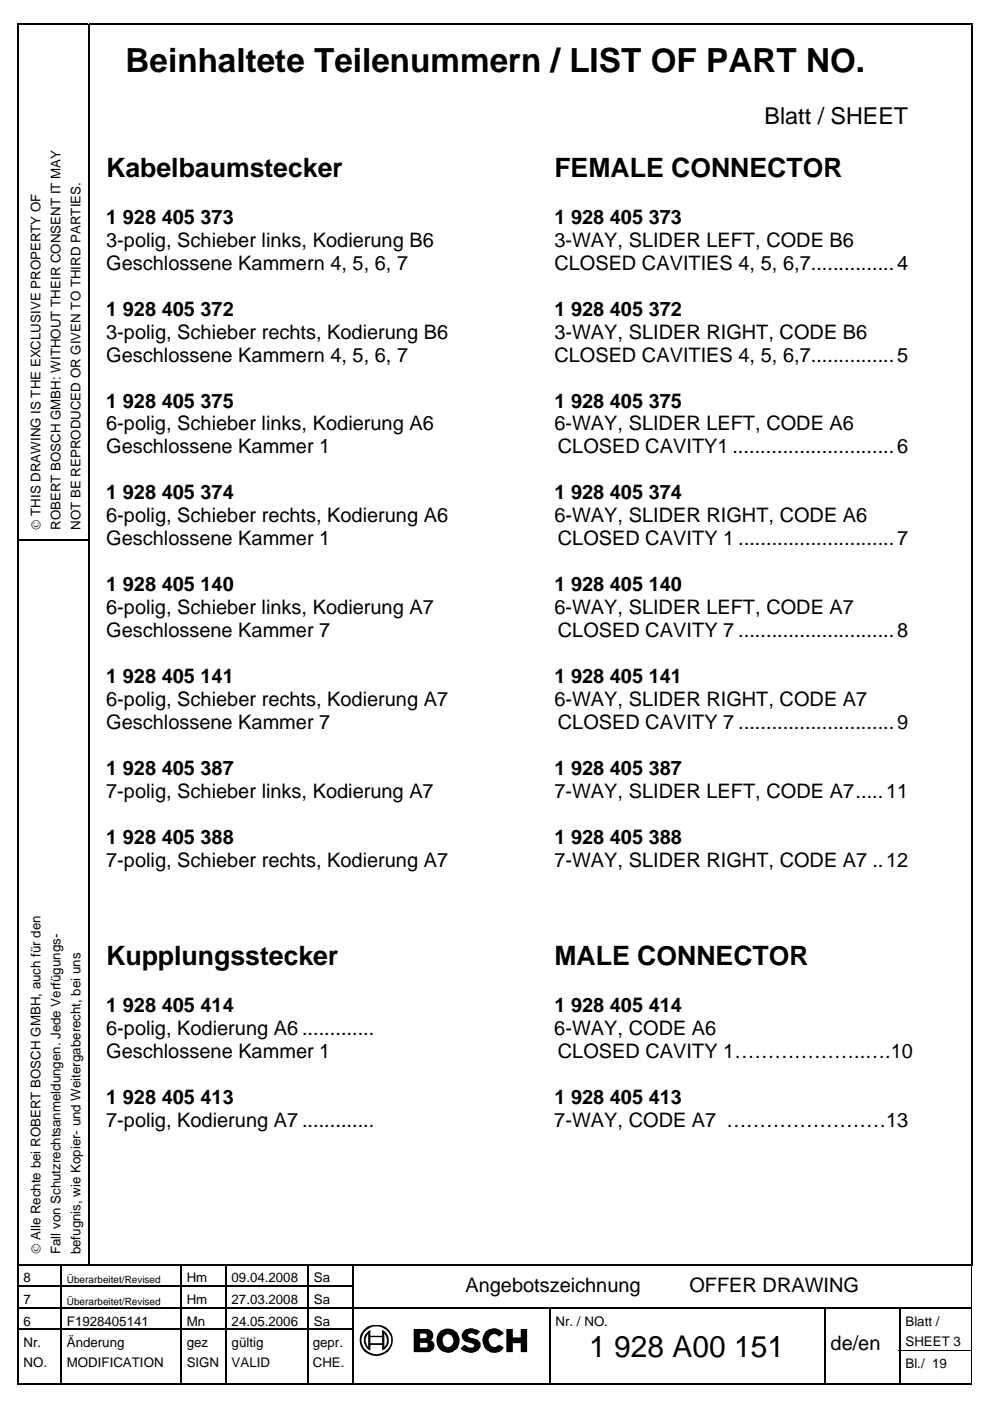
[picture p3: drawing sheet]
<svg xmlns="http://www.w3.org/2000/svg" width="210mm" height="297mm" viewBox="0 0 210 297" stroke-linecap="round" stroke-linejoin="round" font-family="sans-serif">
<defs><g id="words">
<text font-size="7" x="26.6" y="15.3">Beinhaltete Teilenummern / LIST OF PART NO.</text>
<text font-size="6.3" x="124.9" y="287.7">1 928 A00 151</text>
<g font-size="5.7">
<text x="22.5" y="37.4">Kabelbaumstecker</text>
<text x="117.5" y="37.4">FEMALE CONNECTOR</text>
<text x="22.5" y="204.6">Kupplungsstecker</text>
<text x="117.5" y="204.6">MALE CONNECTOR</text>
</g>
<text font-size="4.9" x="162.1" y="26.2">Blatt / SHEET</text>
<g font-size="4.2">
<text x="22.5" y="47.5">1 928 405 373</text>
<text x="117.5" y="47.5">1 928 405 373</text>
<text x="22.5" y="52.3">3-polig, Schieber links, Kodierung B6</text>
<text x="117.5" y="52.3">3-WAY, SLIDER LEFT, CODE B6</text>
<text x="22.5" y="57.2">Geschlossene Kammern 4, 5, 6, 7</text>
<text x="117.5" y="57.2">CLOSED CAVITIES 4, 5, 6,7...............4</text>
<text x="22.5" y="67">1 928 405 372</text>
<text x="22.5" y="71.8">3-polig, Schieber rechts, Kodierung B6</text>
<text x="117.5" y="67">1 928 405 372</text>
<text x="117.5" y="71.8">3-WAY, SLIDER RIGHT, CODE B6</text>
<text x="22.5" y="76.7">Geschlossene Kammern 4, 5, 6, 7</text>
<text x="117.5" y="76.7">CLOSED CAVITIES 4, 5, 6,7...............5</text>
<text x="22.5" y="86.4">1 928 405 375</text>
<text x="117.5" y="86.4">1 928 405 375</text>
<text x="22.5" y="91.3">6-polig, Schieber links, Kodierung A6</text>
<text x="117.5" y="91.3">6-WAY, SLIDER LEFT, CODE A6</text>
<text x="22.5" y="96.1">Geschlossene Kammer 1</text>
<text x="118.3" y="96.1">CLOSED CAVITY1 .............................6</text>
<text x="22.5" y="105.9">1 928 405 374</text>
<text x="117.5" y="105.9">1 928 405 374</text>
<text x="22.5" y="110.7">6-polig, Schieber rechts, Kodierung A6</text>
<text x="117.5" y="110.7">6-WAY, SLIDER RIGHT, CODE A6</text>
<text x="22.5" y="115.6">Geschlossene Kammer 1</text>
<text x="118.3" y="115.6">CLOSED CAVITY 1 ............................7</text>
<text x="22.5" y="125.3">1 928 405 140</text>
<text x="117.5" y="125.3">1 928 405 140</text>
<text x="22.5" y="130.2">6-polig, Schieber links, Kodierung A7</text>
<text x="117.5" y="130.2">6-WAY, SLIDER LEFT, CODE A7</text>
<text x="22.5" y="135.1">Geschlossene Kammer 7</text>
<text x="118.3" y="135.1">CLOSED CAVITY 7 ............................8</text>
<text x="22.5" y="144.8">1 928 405 141</text>
<text x="22.5" y="149.7">6-polig, Schieber rechts, Kodierung A7</text>
<text x="117.5" y="144.8">1 928 405 141</text>
<text x="117.5" y="149.7">6-WAY, SLIDER RIGHT, CODE A7</text>
<text x="22.5" y="154.5">Geschlossene Kammer 7</text>
<text x="118.3" y="154.5">CLOSED CAVITY 7 ............................9</text>
<text x="22.5" y="164.3">1 928 405 387</text>
<text x="117.5" y="164.3">1 928 405 387</text>
<text x="22.5" y="169.1">7-polig, Schieber links, Kodierung A7</text>
<text x="117.5" y="169.1">7-WAY, SLIDER LEFT, CODE A7.....11</text>
<text x="22.5" y="178.9">1 928 405 388</text>
<text x="117.5" y="178.9">1 928 405 388</text>
<text x="22.5" y="183.7">7-polig, Schieber rechts, Kodierung A7</text>
<text x="117.5" y="183.7">7-WAY, SLIDER RIGHT, CODE A7 ..12</text>
<text x="22.5" y="214.6">1 928 405 414</text>
<text x="117.5" y="214.6">1 928 405 414</text>
<text x="22.5" y="219.5">6-polig, Kodierung A6 .............</text>
<text x="117.5" y="219.5">6-WAY, CODE A6</text>
<text x="22.5" y="224.3">Geschlossene Kammer 1</text>
<text x="118.3" y="224.3">CLOSED CAVITY 1………………..….10</text>
<text x="22.5" y="234.1">1 928 405 413</text>
<text x="22.5" y="238.9">7-polig, Kodierung A7 .............</text>
<text x="117.5" y="238.9">7-WAY, CODE A7 ……………………13</text>
<text x="117.5" y="234.1">1 928 405 413</text>
<text x="98.7" y="274">Angebotszeichnung</text>
<text x="146.2" y="274">OFFER DRAWING</text>
<text x="176.1" y="286.3">de/en</text>
</g>
<g font-size="2.8">
<text x="8.6" y="112.4" transform="rotate(-90 8.6 112.4)">© THIS DRAWING IS THE EXCLUSIVE PROPERTY OF</text>
<text x="12.8" y="112.4" transform="rotate(-90 12.8 112.4)">ROBERT BOSCH GMBH: WITHOUT THEIR CONSENT IT MAY</text>
<text x="17.1" y="112.4" transform="rotate(-90 17.1 112.4)">NOT BE REPRODUCED OR GIVEN TO THIRD PARTIES.</text>
<text x="8.6" y="265.9" transform="rotate(-90 8.6 265.9)">© Alle Rechte bei ROBERT BOSCH GMBH, auch für den</text>
<text x="12.8" y="265.9" transform="rotate(-90 12.8 265.9)">Fall von Schutzrechtsanmeldungen. Jede Verfügungs-</text>
<text x="17.1" y="265.9" transform="rotate(-90 17.1 265.9)">befugnis, wie Kopier- und Weitergaberecht, bei uns</text>
<text x="5" y="271.9">8</text>
<text x="39.6" y="271.9">Hm</text>
<text x="49.1" y="271.9">09.04.2008</text>
<text x="66.6" y="271.9">Sa</text>
<text x="5" y="276.5">7</text>
<text x="5" y="281.1">6</text>
<text x="14.2" y="281.1">F1928405141</text>
<text x="39.6" y="276.5">Hm</text>
<text x="39.6" y="281.1">Mn</text>
<text x="49.1" y="276.5">27.03.2008</text>
<text x="49.1" y="281.1">24.05.2006</text>
<text x="66.6" y="281.1">Sa</text>
<text x="66.6" y="276.5">Sa</text>
<text x="117.8" y="281.1">Nr. / NO.</text>
<text x="192" y="281.1">Blatt /</text>
<text x="5" y="285.7">Nr.</text>
<text x="14.2" y="285.7">Änderung</text>
<text x="39.6" y="285.7">gez</text>
<text x="49.1" y="285.7">gültig</text>
<text x="66.3" y="285.7">gepr.</text>
<text x="192" y="285.3">SHEET 3</text>
<text x="5" y="289.9">NO.</text>
<text x="14.2" y="289.9">MODIFICATION</text>
<text x="39.6" y="289.9">SIGN</text>
<text x="49.1" y="289.9">VALID</text>
<text x="66.3" y="289.9">CHE.</text>
<text x="192" y="290.1">Bl./ 19</text>
</g>
<g font-size="2.1">
<text x="14.2" y="272.1">Überarbeitet/Revised</text>
<text x="14.2" y="276.7">Überarbeitet/Revised</text>
</g>
</g></defs>
<g fill="#000">
<path d="M3.6 5h.4v.4h-.4zM18.6 5h.4v.4h-.4zM205.8 5h.4v.4h-.4zM3.6 114.4h.4v.3h-.4zM18.6 114.4h.4v.3h-.4zM205.8 114.4h.4v.3h-.4zM3.6 267.9h.4v.4h-.4zM3.6 272.5h.4v.4h-.4zM3.6 277.1h.4v.4h-.4zM12.8 267.9h.3v.4h-.3zM12.8 272.5h.3v.4h-.3zM12.8 277.1h.3v.4h-.3z"/>
<path d="M38.2 267.9h.3v.4h-.3zM38.2 272.5h.3v.4h-.3zM38.2 277.1h.3v.4h-.3zM47.7 267.9h.3v.4h-.3zM47.7 272.5h.3v.4h-.3zM47.7 277.1h.3v.4h-.3zM65.2 267.9h.3v.4h-.3zM65.2 272.5h.3v.4h-.3zM65.2 277.1h.3v.4h-.3zM74.7 267.9h.3v.4h-.3zM74.7 272.5h.3v.4h-.3zM74.7 277.1h.3v.4h-.3z"/>
<path d="M116.4 277.1h.3v.4h-.3zM174.7 277.1h.3v.4h-.3zM190.6 277.1h.3v.4h-.3zM205.8 267.9h.4v.4h-.4zM205.9 268.3h.2zM205.9 272.5h.2v.4h-.2zM205.9 277.1h.2v.4h-.2zM3.6 281.7h.4v.4h-.4zM3.6 286.3h.4v.2h-.4zM12.8 281.7h.3v.4h-.3zM12.8 286.3h.3v.2h-.3zM38.2 281.7h.3v.4h-.3z"/>
<path d="M38.2 286.3h.3v.2h-.3zM47.7 281.7h.3v.4h-.3zM47.7 286.3h.3v.2h-.3zM65.2 281.7h.3v.4h-.3zM65.2 286.3h.3v.2h-.3zM74.7 281.7h.3v.4h-.3zM74.7 286.3h.3v.2h-.3zM116.4 281.7h.3v.4h-.3zM116.4 286.3h.3v.2h-.3zM174.7 281.7h.3v.4h-.3zM174.7 286.3h.3v.2h-.3zM190.6 281.7h.3v.4h-.3z"/>
<path d="M205.9 281.7h.2v.4h-.2z"/>
</g>
<g fill="none" stroke="#000" stroke-width=".34">
<path d="M3.6 5.2h15M3.8 5.4v109M18.8 5.4v109M19 5.2h186.8M206 5.4v109M3.8 114.7v153.2M4 114.5h14.6M18.8 114.7v153.2M206 114.7v153.2M3.8 268.3v4.2M3.8 272.9v4.2M3.8 277.5v4.2"/>
<path d="M4 268.1h8.8M4 272.7h8.8M4 277.3h8.8M13 268.3v4.2M13 272.9v4.2M13 277.5v4.2M13.1 268.1h25.1M13.1 272.7h25.1M13.1 277.3h25.1M38.4 268.3v4.2M38.4 272.9v4.2M38.4 277.5v4.2"/>
<path d="M38.5 268.1h9.2M38.5 272.7h9.2M38.5 277.3h9.2M47.9 268.3v4.2M47.9 272.9v4.2M47.9 277.5v4.2M48 268.1h17.2M48 272.7h17.2M48 277.3h17.2M65.3 268.3v4.2M65.3 272.9v4.2M65.3 277.5v4.2"/>
<path d="M65.5 268.1h9.2M65.5 272.7h9.2M65.5 277.3h9.2M74.9 268.3v4.2M74.9 272.9v4.2M74.9 277.5v4.2M75 268.1h130.8M75 277.3h41.4M116.5 277.5v4.2M116.7 277.3h58M174.9 277.5v4.2M175 277.3h15.6"/>
<path d="M190.8 277.5v4.2M190.9 277.3h15M3.6 293.4h9.2M3.8 282.1v4.2M3.8 286.5v7.1M4 281.9h8.8M13 282.1v4.2M13 286.5v7.1M13.1 281.9h25.1M13.1 293.4h25.1M38.4 282.1v4.2M38.4 286.5v7.1"/>
<path d="M38.5 281.9h9.2M38.5 293.4h9.2M47.9 282.1v4.2M47.9 286.5v7.1M48 281.9h17.2M48 293.4h17.2M65.3 282.1v4.2M65.3 286.5v7.1M65.5 281.9h9.2M65.5 293.4h9.2M74.9 282.1v4.2M74.9 286.5v7.1"/>
<path d="M75 293.4h41.4M116.5 282.1v4.2M116.5 286.5v7.1M116.7 293.4h58M174.9 282.1v4.2M174.9 286.5v7.1M175 293.4h15.6M190.8 282.1v4.2M190.8 286.5v7.1M190.9 293.4h15"/>
</g>
<path d="M206 268.3v4.2M206 272.9v4.2M206 277.5v4.2M190.6 286.4h15.5M206 282.1v4.2M206 286.5v7.1" fill="none" stroke="#000" stroke-width=".21"/>
<g fill="#000">
<path d="M77.2 281.8a3.7 3.7 0 0 1 6 1.6 3.5 3.5 0 0 1-3.1 4.1 3.5 3.5 0 0 1-3.9-3.3h.4a3.2 3.2 0 0 0 3.5 2.9 3.2 3.2 0 0 0 2.8-3.5 3.2 3.2 0 0 0-3.4-2.4 3.2 3.2 0 0 0-2.9 3h-.4a2.96 2.96 0 0 1 1-2.4z" fill-rule="evenodd"/>
<path d="M78.2 282.2l.3-.2v1.2h2.5v-1.3a2.41 2.41 0 0 1 .8 3.9l-.8 .6v-1.2h-2.5v-.4h3l-.1 .8 .2-.1a2.07 2.07 0 0 0-.2-2.8l.1 2.1h-.5v-1.3h-2.9v-.8a2.03 2.03 0 0 0 0 2.9v-2.1h.4v2.9a2.58 2.58 0 0 1-1.1-3.4z" fill-rule="evenodd"/>
<path d="M87.7 281.8h3a1.32 1.32 0 0 1 1.1 1 1.32 1.32 0 0 1-.5 1.4 1.29 1.29 0 0 1 .8 1.3 1.29 1.29 0 0 1-1.1 1.2h-3.3v-3.3h1.4v.3h.2v1h-.2v1h1.3l.3-.2v-.6l-.2-.1-1.2-.1v-1h.9l.3-.3a.54 .54 0 0 0-.4-.7h-1v.7h-1.4z" fill-rule="evenodd"/>
<path d="M93.4 282.2a2.57 2.57 0 0 1 4 1.4 2.57 2.57 0 0 1-2.8 3.1 2.35 2.35 0 0 1-2-2.5h1.3a1.16 1.16 0 0 0 .9 1.4 1.16 1.16 0 0 0 1.3-1.1v-.4a1.15 1.15 0 0 0-1.2-1.2 1.15 1.15 0 0 0-1 1.3h-1.3v-.8l.3-.7z" fill-rule="evenodd"/>
<path d="M98.3 282.2a2.59 2.59 0 0 1 3.4 .2l-.7 .7a1.44 1.44 0 0 0-1.7-.2v.1a.79 .79 0 0 0 .9 .7 2 2 0 0 1 1.7 1.1 1.96 1.96 0 0 1-2.6 1.9l-.7-.1-1-.7 .9-.8 .9 .6h.9l.2-.2v-.3a3.5 3.5 0 0 0-1.9-.8l-.3-.2a1.33 1.33 0 0 1 0-2z" fill-rule="evenodd"/>
<path d="M102.9 282.4a2.59 2.59 0 0 1 3.9 .3l-1 .7a1.18 1.18 0 0 0-1.5-.4 1.18 1.18 0 0 0-.6 1.4 1.15 1.15 0 0 0 .8 1.2 1.15 1.15 0 0 0 1.3-.5l1 .6a2.49 2.49 0 0 1-3 1 2.49 2.49 0 0 1-1.5-2.7z" fill-rule="evenodd"/>
<path d="M107.4 281.8h1.3v1.8h1.7v-1.8h1.4v4.9h-1.4v-1.9h-1.7v1.9h-1.3z" fill-rule="evenodd"/>
</g>
<use href="#words"/>
</svg>
